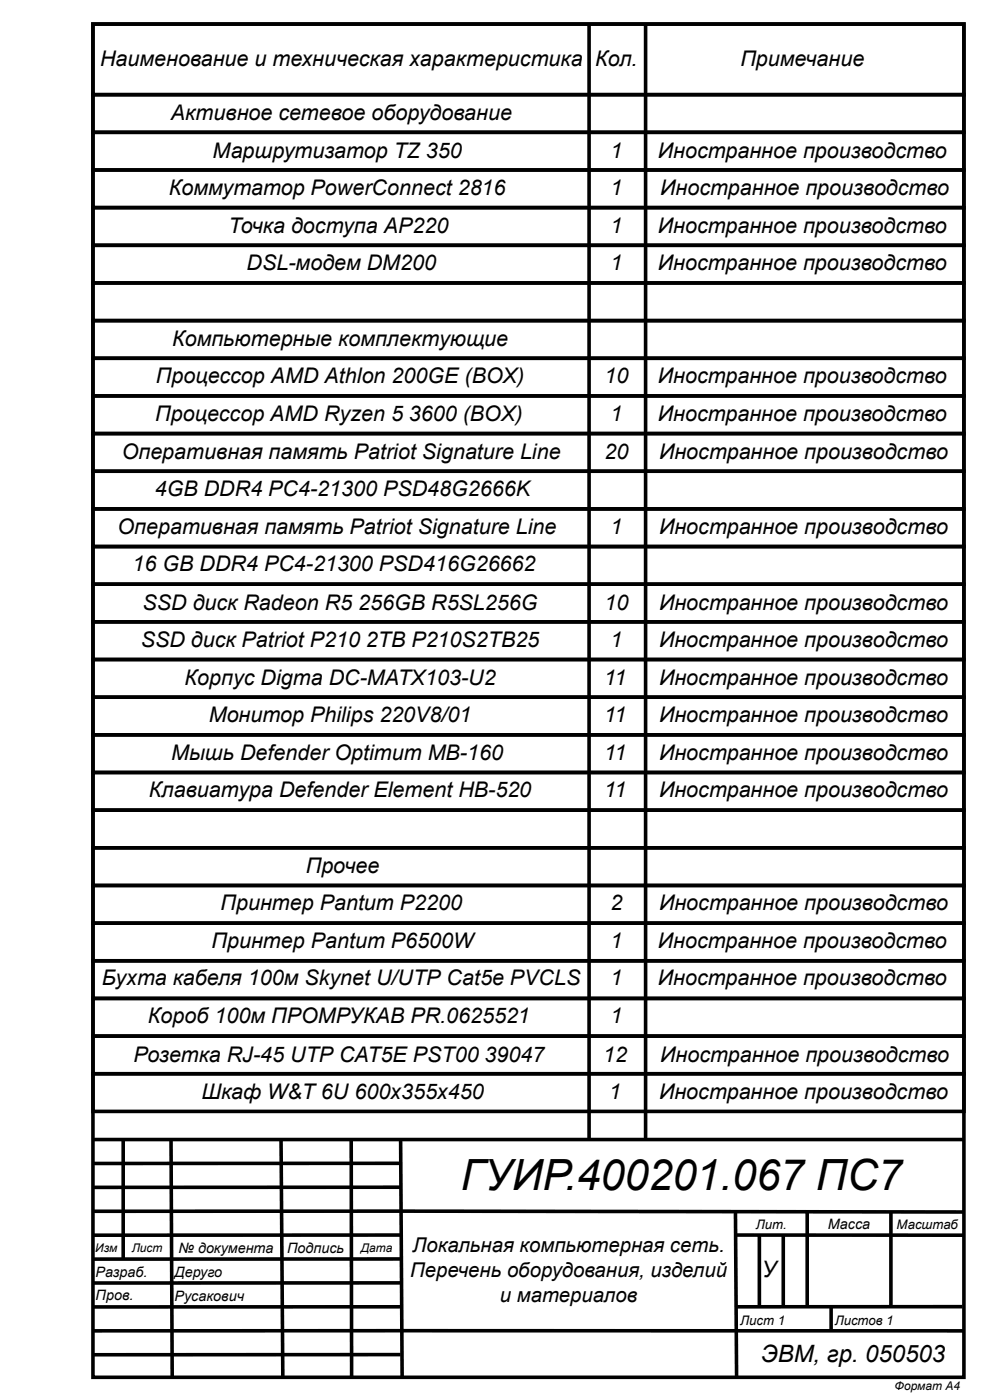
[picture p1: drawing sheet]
<svg xmlns="http://www.w3.org/2000/svg" width="210mm" height="297mm" viewBox="0 0 210 297" stroke-linecap="round" stroke-linejoin="round" font-family="sans-serif">
<defs><g id="words">
<text font-size="9.1" x="97.9" y="252.7">ГУИР.400201.067 ПС7</text>
<text font-size="5.1" x="161.6" y="289.2">ЭВМ, гр. 050503</text>
<text font-size="4.8" x="161.8" y="271.2">У</text>
<g font-size="4.6">
<text x="21.2" y="14">Наименование и техническая характеристика</text>
<text x="126.4" y="14">Кол.</text>
<text x="157.2" y="14">Примечание</text>
<text x="36.3" y="25.4">Активное сетевое оборудование</text>
<text x="45.1" y="33.5">Маршрутизатор TZ 350</text>
<text x="129.6" y="33.5">1</text>
<text x="139.7" y="33.5">Иностранное производство</text>
<text x="35.8" y="41.4">Коммутатор PowerConnect 2816</text>
<text x="129.6" y="41.4">1</text>
<text x="140.2" y="41.4">Иностранное производство</text>
<text x="48.5" y="49.5">Точка доступа AP220</text>
<text x="129.6" y="49.5">1</text>
<text x="139.7" y="49.5">Иностранное производство</text>
<text x="52.4" y="57.4">DSL-модем DM200</text>
<text x="129.6" y="57.4">1</text>
<text x="139.7" y="57.4">Иностранное производство</text>
<text x="36.5" y="73.4">Компьютерные комплектующие</text>
<text x="33.1" y="81.3">Процессор AMD Athlon 200GE (BOX)</text>
<text x="128.4" y="81.3">10</text>
<text x="139.7" y="81.3">Иностранное производство</text>
<text x="33" y="89.4">Процессор AMD Ryzen 5 3600 (BOX)</text>
<text x="129.6" y="89.4">1</text>
<text x="139.7" y="89.4">Иностранное производство</text>
<text x="25.9" y="97.5">Оперативная память Patriot Signature Line</text>
<text x="128.4" y="97.5">20</text>
<text x="140" y="97.5">Иностранное производство</text>
<text x="32.9" y="105.4">4GB DDR4 PC4-21300 PSD48G2666K</text>
<text x="25" y="113.5">Оперативная память Patriot Signature Line</text>
<text x="129.6" y="113.5">1</text>
<text x="140" y="113.5">Иностранное производство</text>
<text x="28.2" y="121.4">16 GB DDR4 PC4-21300 PSD416G26662</text>
<text x="30.3" y="129.5">SSD диск Radeon R5 256GB R5SL256G</text>
<text x="128.4" y="129.5">10</text>
<text x="140" y="129.5">Иностранное производство</text>
<text x="29.9" y="137.4">SSD диск Patriot P210 2TB P210S2TB25</text>
<text x="129.6" y="137.4">1</text>
<text x="140" y="137.4">Иностранное производство</text>
<text x="39.2" y="145.5">Корпус Digma DC-MATX103-U2</text>
<text x="128.3" y="145.5">11</text>
<text x="140" y="145.5">Иностранное производство</text>
<text x="44.3" y="153.4">Монитор Philips 220V8/01</text>
<text x="128.3" y="153.4">11</text>
<text x="140" y="153.4">Иностранное производство</text>
<text x="36.3" y="161.5">Мышь Defender Optimum MB-160</text>
<text x="128.3" y="161.5">11</text>
<text x="140" y="161.5">Иностранное производство</text>
<text x="31.6" y="169.4">Клавиатура Defender Element HB-520</text>
<text x="128.3" y="169.4">11</text>
<text x="140" y="169.4">Иностранное производство</text>
<text x="64.9" y="185.4">Прочее</text>
<text x="46.8" y="193.2">Принтер Pantum P2200</text>
<text x="129.6" y="193.2">2</text>
<text x="140" y="193.2">Иностранное производство</text>
<text x="44.9" y="201.4">Принтер Pantum P6500W</text>
<text x="129.6" y="201.4">1</text>
<text x="139.7" y="201.4">Иностранное производство</text>
<text x="21.7" y="209.2">Бухта кабеля 100м Skynet U/UTP Cat5e PVCLS</text>
<text x="129.6" y="209.2">1</text>
<text x="139.7" y="209.2">Иностранное производство</text>
<text x="31.4" y="217.4">Короб 100м ПРОМРУКАВ PR.0625521</text>
<text x="129.6" y="217.4">1</text>
<text x="28.3" y="225.5">Розетка RJ-45 UTP CAT5E PST00 39047</text>
<text x="128.1" y="225.5">12</text>
<text x="140.2" y="225.5">Иностранное производство</text>
<text x="42.8" y="233.4">Шкаф W&amp;T 6U 600x355x450</text>
<text x="129.4" y="233.4">1</text>
<text x="140" y="233.4">Иностранное производство</text>
</g>
<g font-size="4.3">
<text x="87.6" y="265.9">Локальная компьютерная сеть.</text>
<text x="87.1" y="271.2">Перечень оборудования, изделий</text>
<text x="106.1" y="276.5">и материалов</text>
</g>
<g font-size="3">
<text x="175.8" y="261">Масса</text>
<text x="37.9" y="266.1">№ документа</text>
<text x="61" y="266.1">Подпись</text>
<text x="20.3" y="271.2">Разраб.</text>
<text x="37.1" y="271.2">Деруго</text>
<text x="20.3" y="276">Пров.</text>
<text x="37.1" y="276.3">Русакович</text>
</g>
<g font-size="2.8">
<text x="160.5" y="261">Лит.</text>
<text x="190.4" y="261">Масштаб</text>
<text x="157.2" y="281.4">Лист 1</text>
<text x="177.2" y="281.4">Листов 1</text>
</g>
<g font-size="2.5">
<text x="20.2" y="265.9">Изм</text>
<text x="28" y="265.9">Лист</text>
<text x="76.6" y="265.9">Дата</text>
<text x="190" y="295.3">Формат А4</text>
</g>
</g></defs>
<g fill="none" stroke="#000" stroke-width=".76" stroke-linecap="butt">
<path d="M19.7 5.1h185v287.4h-185zM19.7 5.1h185v15h-185zM125.1 5.1v236.9M137.1 5.1v236.7M19.7 36.1h185v8h-185zM19.7 20.1h185v8h-185zM19.7 28.1h185v8h-185zM19.7 52.1h185v8h-185zM19.7 44.1h185v8h-185zM19.7 60.1h185v8h-185zM19.7 76.1h185v8h-185zM19.7 68.1h185v8h-185z"/>
<path d="M19.7 84.1h185v8h-185zM19.7 92.1h185v8h-185zM19.7 100.1h185v8h-185zM19.7 116.1h185v8h-185zM19.7 108.1h185v8h-185zM19.7 124.1h185v8h-185zM19.7 132.1h185v8h-185zM19.7 140.1h185v8h-185zM19.7 148.1h185v8h-185zM19.7 156.1h185v8h-185zM19.7 164.1h185v8h-185zM19.7 172.1h185v8h-185z"/>
<path d="M19.7 180.1h185v8h-185zM19.7 188.1h185v8h-185zM19.7 196.1h185v8h-185zM19.7 204.1h185v8h-185zM19.7 212.1h185v8h-185zM19.8 228.1h184.9v8h-184.9zM19.8 220.1h184.9v8h-184.9zM19.6 242h184.9M26.2 242v25.4M36.3 242l.3 50.5M59.7 242l.4 50.2M74.6 242l.1 50.5"/>
<path d="M85.1 257.2l-65.5 .1M85.1 252.2h-65.5M85.1 247.1h-65.5M85.1 242l.3 50.5M85.3 257.2l119.2 .2M156.2 257.2l.2 35M171.4 257.2v20.4M189.2 257.2v20.4M85.1 277.6h-65.5M85.1 272.5h-65.5M85.1 267.4h-65.5M85.1 262.3h-65.5"/>
<path d="M156.2 262.3h48.3M161.3 262.3v15.3M166.3 262.3v15.3M176.5 277.6v5M204.4 277.5l-48.2 .1M19.6 282.7h184.9M85.1 287.7h-65.5"/>
</g>
<use href="#words"/>
</svg>
